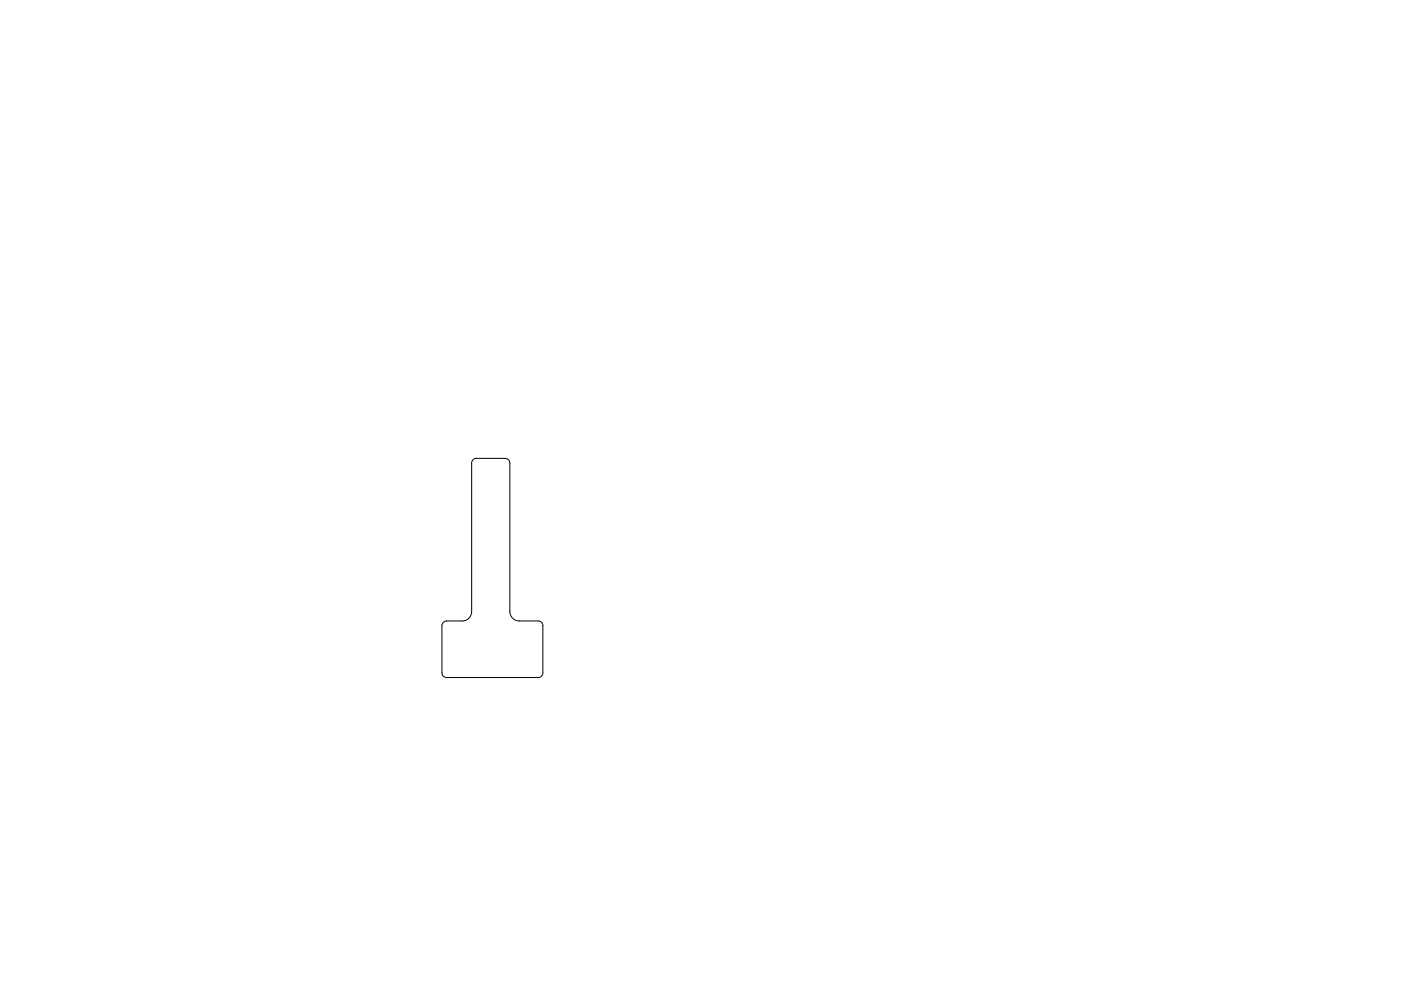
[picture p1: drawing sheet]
<svg xmlns="http://www.w3.org/2000/svg" width="297mm" height="210mm" viewBox="0 0 297 210" stroke-linecap="round" stroke-linejoin="round" font-family="sans-serif">
<path d="M100.3 97.5l.7-.3h6.1a1 1 0 0 1 1 1v31.5a2 2 0 0 0 2 2h4a1 1 0 0 1 1 1v10a1 1 0 0 1-1 1h-19.4a1 1 0 0 1-1-1v-10a1 1 0 0 1 1-1h3.3a2 2 0 0 0 2-2v-31.5z" fill="none" stroke="#000" stroke-width=".21"/>
</svg>
